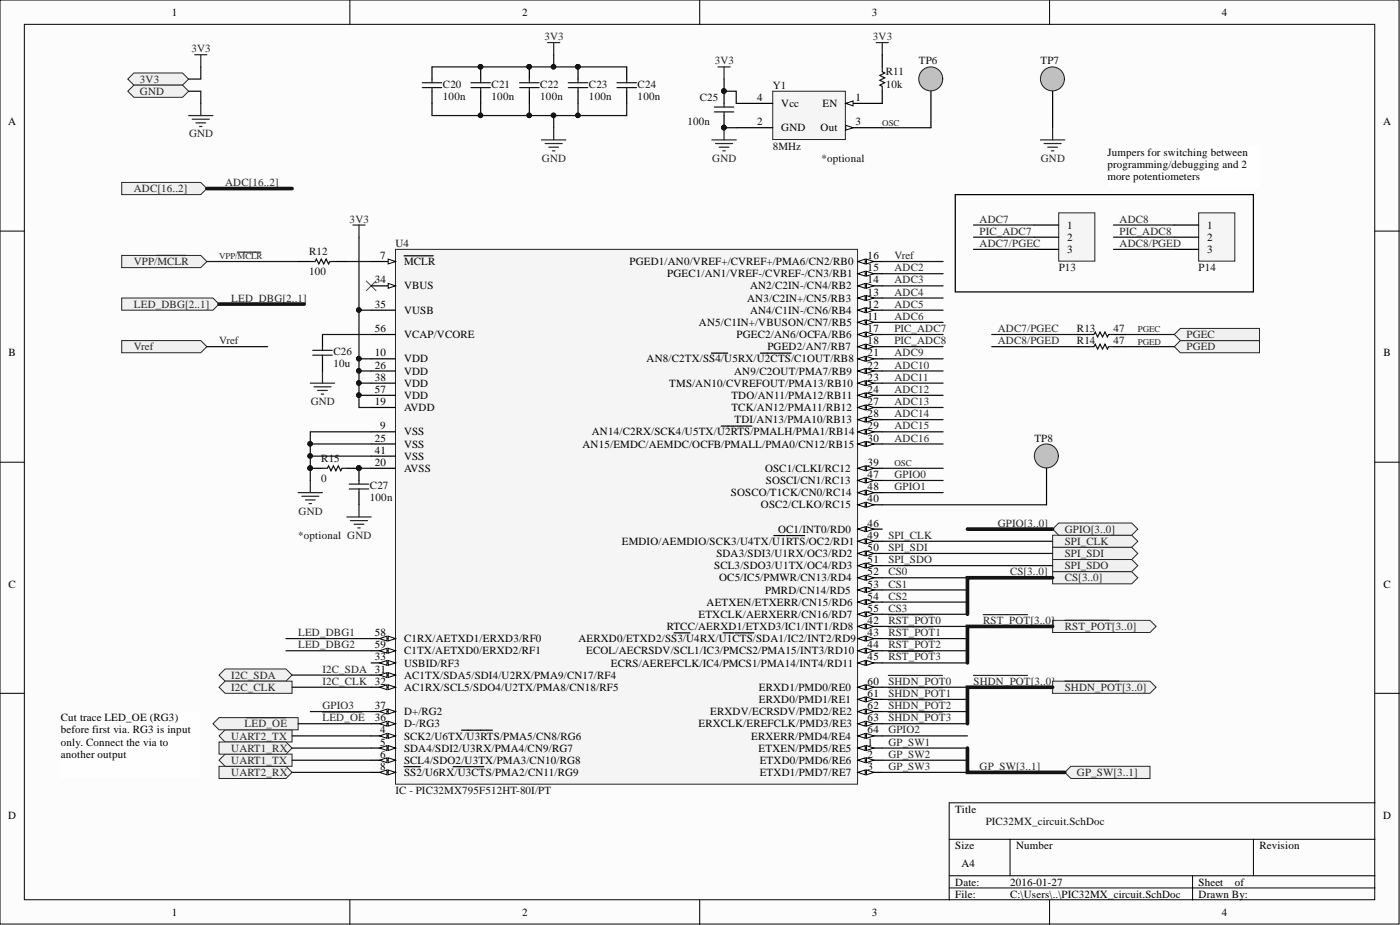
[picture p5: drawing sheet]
<svg xmlns="http://www.w3.org/2000/svg" width="292mm" height="193mm" viewBox="0 0 292 193" stroke-linecap="round" stroke-linejoin="round" font-family="sans-serif">
<defs><g id="words">
<g font-size="2.3">
<text x="35.9" y="3.3">1</text>
<text x="108.9" y="3.3">2</text>
<text x="181.9" y="3.3">3</text>
<text x="254.9" y="3.3">4</text>
<text x="158" y="21.1">4</text>
<text x="163" y="22.3">Vcc</text>
<text x="171.6" y="22.3">EN</text>
<text x="178.5" y="21.1">1</text>
<text x="1.7" y="26.1">A</text>
<text x="158" y="26.1">2</text>
<text x="163" y="27.4">GND</text>
<text x="171.2" y="27.4">Out</text>
<text x="178.5" y="26.1">3</text>
<text x="288.6" y="26.1">A</text>
<text x="231" y="32.5">Jumpers for switching between</text>
<text x="231" y="35">programming/debugging and 2</text>
<text x="231" y="37.6">more potentiometers</text>
<text x="222.7" y="47.7">1</text>
<text x="251.9" y="47.7">1</text>
<text x="222.7" y="50.2">2</text>
<text x="222.7" y="52.8">3</text>
<text x="251.9" y="50.2">2</text>
<text x="251.9" y="52.8">3</text>
<text x="78.2" y="59.1">34</text>
<text x="79.3" y="54.1">7</text>
<text x="84.3" y="55.3">MCLR</text>
<text x="131.3" y="55.3">PGED1/AN0/VREF+/CVREF+/PMA6/CN2/RB0</text>
<text x="139.2" y="57.9">PGEC1/AN1/VREF-/CVREF-/CN3/RB1</text>
<text x="181" y="54.1">16</text>
<text x="181" y="56.6">15</text>
<text x="181" y="59.1">14</text>
<text x="78.2" y="64.2">35</text>
<text x="84.3" y="60.4">VBUS</text>
<text x="84.3" y="65.5">VUSB</text>
<text x="155.9" y="62.9">AN3/C2IN+/CN5/RB3</text>
<text x="156.5" y="60.4">AN2/C2IN-/CN4/RB2</text>
<text x="156.5" y="65.5">AN4/C1IN-/CN6/RB4</text>
<text x="181" y="61.7">13</text>
<text x="181" y="64.2">12</text>
<text x="78.2" y="69.3">56</text>
<text x="84.3" y="70.5">VCAP/VCORE</text>
<text x="145.8" y="68">AN5/C1IN+/VBUSON/CN7/RB5</text>
<text x="153.7" y="70.5">PGEC2/AN6/OCFA/RB6</text>
<text x="181" y="66.7">11</text>
<text x="181" y="69.3">17</text>
<text x="181" y="71.8">18</text>
<text x="1.8" y="74.4">B</text>
<text x="78.2" y="74.4">10</text>
<text x="78.2" y="76.9">26</text>
<text x="84.3" y="75.6">VDD</text>
<text x="134.9" y="75.6">AN8/C2TX/SS4/U5RX/U2CTS/C1OUT/RB8</text>
<text x="160.1" y="73.1">PGED2/AN7/RB7</text>
<text x="181" y="74.4">21</text>
<text x="181" y="76.9">22</text>
<text x="288.7" y="74.4">B</text>
<text x="78.2" y="82">57</text>
<text x="78.2" y="79.4">38</text>
<text x="84.3" y="83.2">VDD</text>
<text x="84.3" y="78.2">VDD</text>
<text x="84.3" y="80.7">VDD</text>
<text x="139.6" y="80.7">TMS/AN10/CVREFOUT/PMA13/RB10</text>
<text x="152.6" y="83.2">TDO/AN11/PMA12/RB11</text>
<text x="153.2" y="78.2">AN9/C2OUT/PMA7/RB9</text>
<text x="181" y="79.4">23</text>
<text x="181" y="82">24</text>
<text x="78.2" y="84.5">19</text>
<text x="79.3" y="89.6">9</text>
<text x="84.3" y="85.8">AVDD</text>
<text x="152.6" y="85.8">TCK/AN12/PMA11/RB12</text>
<text x="153.3" y="88.3">TDI/AN13/PMA10/RB13</text>
<text x="181" y="84.5">27</text>
<text x="181" y="87">28</text>
<text x="181" y="89.6">29</text>
<text x="78.2" y="92.1">25</text>
<text x="78.2" y="94.7">41</text>
<text x="84.3" y="90.8">VSS</text>
<text x="84.3" y="93.4">VSS</text>
<text x="84.3" y="95.9">VSS</text>
<text x="121.5" y="93.4">AN15/EMDC/AEMDC/OCFB/PMALL/PMA0/CN12/RB15</text>
<text x="123.5" y="90.8">AN14/C2RX/SCK4/U5TX/U2RTS/PMALH/PMA1/RB14</text>
<text x="181" y="92.1">30</text>
<text x="78.2" y="97.2">20</text>
<text x="84.3" y="98.5">AVSS</text>
<text x="159.6" y="98.5">OSC1/CLKI/RC12</text>
<text x="159.8" y="101">SOSCI/CN1/RC13</text>
<text x="181" y="97.2">39</text>
<text x="181" y="99.7">47</text>
<text x="152.5" y="103.5">SOSCO/T1CK/CN0/RC14</text>
<text x="158.8" y="106.1">OSC2/CLKO/RC15</text>
<text x="181" y="102.3">48</text>
<text x="181" y="104.8">40</text>
<text x="129.7" y="113.7">EMDIO/AEMDIO/SCK3/U4TX/U1RTS/OC2/RD1</text>
<text x="162.3" y="111.1">OC1/INT0/RD0</text>
<text x="181" y="109.9">46</text>
<text x="181" y="112.4">49</text>
<text x="149" y="118.8">SCL3/SDO3/U1TX/OC4/RD3</text>
<text x="149.5" y="116.2">SDA3/SDI3/U1RX/OC3/RD2</text>
<text x="181" y="114.9">50</text>
<text x="181" y="117.5">51</text>
<text x="1.8" y="122.6">C</text>
<text x="150.1" y="121.3">OC5/IC5/PMWR/CN13/RD4</text>
<text x="159.6" y="123.8">PMRD/CN14/RD5</text>
<text x="181" y="120">52</text>
<text x="181" y="122.6">53</text>
<text x="181" y="125.1">54</text>
<text x="288.7" y="122.6">C</text>
<text x="139.1" y="131.4">RTCC/AERXD1/ETXD3/IC1/INT1/RD8</text>
<text x="145.7" y="128.9">ETXCLK/AERXERR/CN16/RD7</text>
<text x="147.4" y="126.4">AETXEN/ETXERR/CN15/RD6</text>
<text x="181" y="127.6">55</text>
<text x="181" y="130.2">42</text>
<text x="78.2" y="132.7">58</text>
<text x="78.2" y="135.2">59</text>
<text x="78.2" y="137.8">33</text>
<text x="84.3" y="134">C1RX/AETXD1/ERXD3/RF0</text>
<text x="84.3" y="136.5">C1TX/AETXD0/ERXD2/RF1</text>
<text x="120.7" y="134">AERXD0/ETXD2/SS3/U4RX/U1CTS/SDA1/IC2/INT2/RD9</text>
<text x="122.3" y="136.5">ECOL/AECRSDV/SCL1/IC3/PMCS2/PMA15/INT3/RD10</text>
<text x="181" y="132.7">43</text>
<text x="181" y="135.2">44</text>
<text x="181" y="137.8">45</text>
<text x="78.2" y="140.3">31</text>
<text x="78.2" y="142.9">32</text>
<text x="84.3" y="139.1">USBID/RF3</text>
<text x="84.3" y="141.6">AC1TX/SDA5/SDI4/U2RX/PMA9/CN17/RF4</text>
<text x="127.5" y="139.1">ECRS/AEREFCLK/IC4/PMCS1/PMA14/INT4/RD11</text>
<text x="181" y="142.9">60</text>
<text x="78.2" y="147.9">37</text>
<text x="84.3" y="144.1">AC1RX/SCL5/SDO4/U2TX/PMA8/CN18/RF5</text>
<text x="84.3" y="149.2">D+/RG2</text>
<text x="148.2" y="149.2">ERXDV/ECRSDV/PMD2/RE2</text>
<text x="158.3" y="144.1">ERXD1/PMD0/RE0</text>
<text x="158.3" y="146.7">ERXD0/PMD1/RE1</text>
<text x="181" y="145.4">61</text>
<text x="181" y="147.9">62</text>
<text x="12.7" y="150.5">Cut trace LED_OE (RG3)</text>
<text x="12.7" y="153">before first via. RG3 is input</text>
<text x="12.7" y="155.5">only. Connect the via to</text>
<text x="78.2" y="150.5">36</text>
<text x="79.3" y="153">4</text>
<text x="79.3" y="155.5">5</text>
<text x="84.3" y="151.7">D-/RG3</text>
<text x="84.3" y="154.3">SCK2/U6TX/U3RTS/PMA5/CN8/RG6</text>
<text x="145.7" y="151.7">ERXCLK/EREFCLK/PMD3/RE3</text>
<text x="156.7" y="154.3">ERXERR/PMD4/RE4</text>
<text x="181" y="150.5">63</text>
<text x="181" y="153">64</text>
<text x="181" y="155.5">1</text>
<text x="12.7" y="158.1">another output</text>
<text x="79.3" y="158.1">6</text>
<text x="79.3" y="160.6">8</text>
<text x="84.3" y="156.8">SDA4/SDI2/U3RX/PMA4/CN9/RG7</text>
<text x="84.3" y="159.4">SCL4/SDO2/U3TX/PMA3/CN10/RG8</text>
<text x="84.3" y="161.9">SS2/U6RX/U3CTS/PMA2/CN11/RG9</text>
<text x="158.3" y="156.8">ETXEN/PMD5/RE5</text>
<text x="158.5" y="159.4">ETXD0/PMD6/RE6</text>
<text x="158.5" y="161.9">ETXD1/PMD7/RE7</text>
<text x="181" y="158.1">2</text>
<text x="181" y="160.6">3</text>
<text x="1.7" y="170.8">D</text>
<text x="199.3" y="169.5">Title</text>
<text x="288.6" y="170.8">D</text>
<text x="199.3" y="177.1">Size</text>
<text x="212" y="177.1">Number</text>
<text x="262.8" y="177.1">Revision</text>
<text x="199.3" y="184.7">Date:</text>
<text x="200.6" y="180.9">A4</text>
<text x="210.7" y="184.7">2016-01-27</text>
<text x="250.1" y="184.7">Sheet</text>
<text x="257.7" y="184.7">of</text>
<text x="35.9" y="191.1">1</text>
<text x="108.9" y="191.1">2</text>
<text x="181.9" y="191.1">3</text>
<text x="199.3" y="187.3">File:</text>
<text x="210.7" y="187.3">C:\Users\..\PIC32MX_circuit.SchDoc</text>
<text x="250.1" y="187.3">Drawn By:</text>
<text x="254.9" y="191.1">4</text>
</g>
<g font-size="2.3" fill="#262626">
<text x="39.9" y="10.9">3V3</text>
<text x="113.6" y="8.4">3V3</text>
<text x="182.1" y="8.4">3V3</text>
<text x="29.2" y="17.3">3V3</text>
<text x="149.1" y="13.5">3V3</text>
<text x="29.2" y="19.8">GND</text>
<text x="39.4" y="28.7">GND</text>
<text x="113.1" y="33.8">GND</text>
<text x="148.6" y="33.8">GND</text>
<text x="217.2" y="33.8">GND</text>
<text x="27.9" y="40.1">ADC[16..2]</text>
<text x="47" y="38.8">ADC[16..2]</text>
<text x="73" y="46.4">3V3</text>
<text x="204.4" y="46.4">ADC7</text>
<text x="233.6" y="46.4">ADC8</text>
<text x="204.4" y="51.5">ADC7/PGEC</text>
<text x="204.4" y="49">PIC_ADC7</text>
<text x="233.6" y="51.5">ADC8/PGED</text>
<text x="233.6" y="49">PIC_ADC8</text>
<text x="27.9" y="55.3">VPP/MCLR</text>
<text x="186.6" y="54.1">Vref</text>
<text x="186.6" y="56.6">ADC2</text>
<text x="186.6" y="59.1">ADC3</text>
<text x="27.9" y="64.2">LED_DBG[2..1]</text>
<text x="48.2" y="62.9">LED_DBG[2..1]</text>
<text x="186.6" y="61.7">ADC4</text>
<text x="186.6" y="64.2">ADC5</text>
<text x="45.7" y="71.8">Vref</text>
<text x="186.6" y="66.7">ADC6</text>
<text x="186.6" y="69.3">PIC_ADC7</text>
<text x="186.6" y="71.8">PIC_ADC8</text>
<text x="208.2" y="69.3">ADC7/PGEC</text>
<text x="208.2" y="71.8">ADC8/PGED</text>
<text x="247.6" y="70.5">PGEC</text>
<text x="27.9" y="73.1">Vref</text>
<text x="186.6" y="74.4">ADC9</text>
<text x="186.6" y="76.9">ADC10</text>
<text x="247.6" y="73.1">PGED</text>
<text x="186.6" y="79.4">ADC11</text>
<text x="186.6" y="82">ADC12</text>
<text x="64.8" y="84.5">GND</text>
<text x="186.6" y="84.5">ADC13</text>
<text x="186.6" y="87">ADC14</text>
<text x="186.6" y="89.6">ADC15</text>
<text x="186.6" y="92.1">ADC16</text>
<text x="186.6" y="99.7">GPIO0</text>
<text x="62.3" y="107.3">GND</text>
<text x="186.6" y="102.3">GPIO1</text>
<text x="185.3" y="112.4">SPI_CLK</text>
<text x="208.2" y="109.9">GPIO[3..0]</text>
<text x="222.2" y="113.7">SPI_CLK</text>
<text x="222.2" y="111.1">GPIO[3..0]</text>
<text x="185.3" y="114.9">SPI_SDI</text>
<text x="185.3" y="117.5">SPI_SDO</text>
<text x="222.2" y="116.2">SPI_SDI</text>
<text x="222.2" y="118.8">SPI_SDO</text>
<text x="185.3" y="120">CS0</text>
<text x="185.3" y="122.6">CS1</text>
<text x="185.3" y="125.1">CS2</text>
<text x="210.7" y="120">CS[3..0]</text>
<text x="222.2" y="121.3">CS[3..0]</text>
<text x="185.3" y="127.6">CS3</text>
<text x="185.3" y="130.2">RST_POT0</text>
<text x="205.1" y="130.2">RST_POT[3..0]</text>
<text x="222.2" y="131.4">RST_POT[3..0]</text>
<text x="62.2" y="135.2">LED_DBG2</text>
<text x="62.2" y="132.7">LED_DBG1</text>
<text x="185.3" y="132.7">RST_POT1</text>
<text x="185.3" y="135.2">RST_POT2</text>
<text x="185.3" y="137.8">RST_POT3</text>
<text x="48.2" y="141.6">I2C_SDA</text>
<text x="67.3" y="140.3">I2C_SDA</text>
<text x="67.3" y="142.9">I2C_CLK</text>
<text x="185.3" y="142.9">SHDN_POT0</text>
<text x="203.1" y="142.9">SHDN_POT[3..0]</text>
<text x="48.2" y="144.1">I2C_CLK</text>
<text x="67.3" y="147.9">GPIO3</text>
<text x="185.3" y="145.4">SHDN_POT1</text>
<text x="185.3" y="147.9">SHDN_POT2</text>
<text x="222.2" y="144.1">SHDN_POT[3..0]</text>
<text x="48.2" y="154.3">UART2_TX</text>
<text x="51" y="151.7">LED_OE</text>
<text x="67.3" y="150.5">LED_OE</text>
<text x="185.3" y="155.5">GP_SW1</text>
<text x="185.3" y="153">GPIO2</text>
<text x="185.3" y="150.5">SHDN_POT3</text>
<text x="48.2" y="161.9">UART2_RX</text>
<text x="48.2" y="159.4">UART1_TX</text>
<text x="48.2" y="156.8">UART1_RX</text>
<text x="185.3" y="158.1">GP_SW2</text>
<text x="185.3" y="160.6">GP_SW3</text>
<text x="204.4" y="160.6">GP_SW[3..1]</text>
<text x="224.7" y="161.9">GP_SW[3..1]</text>
</g>
<g font-size="2.3" fill="#0e0e0e">
<text x="184.8" y="15.7">R11</text>
<text x="191.7" y="13.5">TP6</text>
<text x="217.1" y="13.5">TP7</text>
<text x="92.4" y="20.8">100n</text>
<text x="92.4" y="18.3">C20</text>
<text x="102.6" y="20.8">100n</text>
<text x="102.6" y="18.3">C21</text>
<text x="112.7" y="20.8">100n</text>
<text x="112.7" y="18.3">C22</text>
<text x="122.9" y="20.8">100n</text>
<text x="122.9" y="18.3">C23</text>
<text x="133" y="20.8">100n</text>
<text x="133" y="18.3">C24</text>
<text x="146" y="21.1">C25</text>
<text x="161.2" y="18.5">Y1</text>
<text x="184.8" y="18.3">10k</text>
<text x="143.5" y="26.1">100n</text>
<text x="161.2" y="31.2">8MHz</text>
<text x="171.4" y="33.8">*optional</text>
<text x="64.5" y="53.3">R12</text>
<text x="82.5" y="51.5">U4</text>
<text x="64.5" y="57.3">100</text>
<text x="220.9" y="56.6">P13</text>
<text x="250.1" y="56.6">P14</text>
<text x="224.7" y="69.3">R13</text>
<text x="224.7" y="71.8">R14</text>
<text x="232.3" y="69.3">47</text>
<text x="232.3" y="71.8">47</text>
<text x="69.6" y="76.6">10u</text>
<text x="69.6" y="74.1">C26</text>
<text x="215.8" y="92.1">TP8</text>
<text x="67" y="100.5">0</text>
<text x="67" y="96.4">R15</text>
<text x="77.2" y="104.5">100n</text>
<text x="77.2" y="102">C27</text>
<text x="62.2" y="112.4">*optional GND</text>
<text x="82.5" y="165.7">IC - PIC32MX795F512HT-80I/PT</text>
<text x="205.7" y="172">PIC32MX_circuit.SchDoc</text>
</g>
<g font-size="1.9" fill="#262626">
<text x="184.1" y="26.2">OSC</text>
<text x="45.7" y="54.1">VPP/MCLR</text>
<text x="237.4" y="71.9">PGED</text>
<text x="237.4" y="69.4">PGEC</text>
<text x="186.6" y="97.3">OSC</text>
</g>
</g></defs>
<g fill="#fcfcfc" stroke="#000" stroke-width=".21">
<path d="M0 0h291.9v192.8h-291.9z"/>
<path d="M5.1 5.1h281.7v182.6h-281.7z"/>
</g>
<g fill="none" stroke="#000" stroke-width=".21">
<path d="M73 0v5.1M146 0v5.1M219 0v5.1M0 48.2h5.1M286.9 48.2h5.1M0 96.4h5.1M286.9 96.4h5.1M0 144.6h5.1M286.9 144.6h5.1M198 175.1h88.9M210.7 175.1v7.6M261.5 175.1v7.6"/>
<path d="M286.9 167.5h-88.9v20.3M73 187.8v5.1M146 187.8v5.1M198 182.7h88.9M198 185.2h88.9M219 187.8v5.1M248.8 182.7v5.1"/>
</g>
<path d="M161.2 19h15.2v10.1h-15.2z" fill="#f5f5f5" stroke="#262626" stroke-width=".21"/>
<path d="M176.5 21.6h7.6" fill="none" stroke="#000" stroke-width=".25"/>
<path d="M176.5 21.6l1.5-.5v1z" fill="#fcfcfc"/>
<path d="M176.5 21.6l1.5-.5v1z" fill="none" stroke="#000" stroke-width=".21"/>
<path d="M153.6 26.6h7.6M176.5 26.6h7.6" fill="none" stroke="#000" stroke-width=".25"/>
<path d="M176.5 26.1l1.5 .5-1.5 .6z" fill="#fcfcfc"/>
<path d="M176.5 26.1l1.5 .5-1.5 .6z" fill="none" stroke="#000" stroke-width=".21"/>
<path d="M153.6 21.6h7.6" fill="none" stroke="#000" stroke-width=".25"/>
<g fill="none" stroke="#262626" stroke-width=".25">
<path d="M114.3 8.9h2.5M115.5 8.9v2.5M149.8 14h2.5M151.1 14v2.5M182.8 8.9h2.5M184.1 8.9v2.5M113 29.2h5.1M113.7 29.9h3.6M114.5 30.7h2M115.3 31.5h.5M115.5 26.6v2.6M148.5 29.2h5.1"/>
<path d="M149.3 29.9h3.5M150.1 30.7h2M150.8 31.5h.5M151.1 26.6v2.6M49.5 52.6h2.6M52.2 52.6h2.2M73.6 46.9h2.6M74.9 46.9v2.6M64.7 79.9h5.1M67.3 77.4v2.5M65.5 80.7h3.6M66.3 81.5h2"/>
<path d="M67 82.2h.5M62.2 102.8h5.1M63 103.5h3.5M63.7 104.3h2.1M64.5 105.1h.5M64.7 100.2v2.6M72.4 107.8h5M73.1 108.6h3.6M73.9 109.4h2M74.6 110.1h.6M74.9 105.3v2.5"/>
</g>
<circle cx="151" cy="26.6" r=".47" fill="#0e0e0e" stroke="#0e0e0e" stroke-width=".21"/>
<circle cx="194.2" cy="16.5" r="2.5" fill="#c0c0c0" stroke="#1c1c1c" stroke-width=".21"/>
<path d="M194.2 19v7.6" fill="none" stroke="#000" stroke-width=".25"/>
<path d="M76.4 58.6l2.1 2M78.5 58.6l-2.1 2" fill="none" stroke="#4c4c4c" stroke-width=".21"/>
<circle cx="219.6" cy="16.5" r="2.5" fill="#c0c0c0" stroke="#1c1c1c" stroke-width=".21"/>
<path d="M219.6 19v7.6" fill="none" stroke="#000" stroke-width=".25"/>
<path d="M40.6 11.4h2.6M41.9 11.4v2.6M39.4 24.1h5M40.1 24.9h3.6M40.9 25.6h2M41.6 26.4h.5M41.9 21.6v2.5M217.1 29.2h5.1M217.8 29.9h3.6M218.6 30.7h2M219.4 31.5h.5M219.6 26.6v2.6" fill="none" stroke="#262626" stroke-width=".25"/>
<g fill="#f0f0f0" stroke="#262626" stroke-width=".21">
<path d="M26.7 16.5l1.2-1.3h10.2l1.3 1.3-1.3 1.3h-10.2z" fill-rule="evenodd"/>
<path d="M26.7 19l1.2-1.2h10.2l1.3 1.2-1.3 1.3h-10.2z" fill-rule="evenodd"/>
<path d="M45.7 153.5l1.3-1.2h13.9v2.5h-13.9z" fill-rule="evenodd"/>
<path d="M45.7 159.9h14l1.2 1.2-1.2 1.3h-14z" fill-rule="evenodd"/>
<path d="M222.2 161.1l1.2-1.2h16.5v2.5h-16.5z" fill-rule="evenodd"/>
<path d="M245 72.3l1.3-1.2h16.5v2.5h-16.5z" fill-rule="evenodd"/>
<path d="M245 69.8l1.3-1.3h16.5v2.6h-16.5z" fill-rule="evenodd"/>
<path d="M25.4 53.3h16.5l1.3 1.3-1.3 1.2h-16.5z" fill-rule="evenodd"/>
</g>
<path d="M32.7 53.3h1.8M34.6 53.3h1.4M36.1 53.3h1.1M37.3 53.3h1.5" fill="none" stroke="#262626" stroke-width=".25"/>
<path d="M82.5 52h96.4v111.6h-96.4z" fill="#f5f5f5" stroke="#262626" stroke-width=".21"/>
<path d="M179 54.6h5.1" fill="none" stroke="#000" stroke-width=".25"/>
<path d="M179 54.6l1.5-.5v1z" fill="#fcfcfc"/>
<path d="M179 54.6l1.5-.5v1z" fill="none" stroke="#000" stroke-width=".21"/>
<path d="M180.8 54.1l1.5 .5-1.5 .5z" fill="#fcfcfc"/>
<path d="M180.8 54.1l1.5 .5-1.5 .5z" fill="none" stroke="#000" stroke-width=".21"/>
<path d="M179 57.1h5.1" fill="none" stroke="#000" stroke-width=".25"/>
<path d="M179 57.1l1.5-.5v1z" fill="#fcfcfc"/>
<path d="M179 57.1l1.5-.5v1z" fill="none" stroke="#000" stroke-width=".21"/>
<path d="M180.8 56.6l1.5 .5-1.5 .5z" fill="#fcfcfc"/>
<path d="M180.8 56.6l1.5 .5-1.5 .5z" fill="none" stroke="#000" stroke-width=".21"/>
<path d="M179 62.2h5.1" fill="none" stroke="#000" stroke-width=".25"/>
<path d="M179 62.2l1.5-.5v1z" fill="#fcfcfc"/>
<path d="M179 62.2l1.5-.5v1z" fill="none" stroke="#000" stroke-width=".21"/>
<path d="M180.8 61.7l1.5 .5-1.5 .5z" fill="#fcfcfc"/>
<path d="M180.8 61.7l1.5 .5-1.5 .5z" fill="none" stroke="#000" stroke-width=".21"/>
<path d="M179 59.6h5.1" fill="none" stroke="#000" stroke-width=".25"/>
<path d="M179 59.6l1.5-.5v1z" fill="#fcfcfc"/>
<path d="M179 59.6l1.5-.5v1z" fill="none" stroke="#000" stroke-width=".21"/>
<path d="M180.8 59.1l1.5 .5-1.5 .5z" fill="#fcfcfc"/>
<path d="M180.8 59.1l1.5 .5-1.5 .5z" fill="none" stroke="#000" stroke-width=".21"/>
<path d="M179 64.7h5.1" fill="none" stroke="#000" stroke-width=".25"/>
<path d="M179 64.7l1.5-.5v1z" fill="#fcfcfc"/>
<path d="M179 64.7l1.5-.5v1z" fill="none" stroke="#000" stroke-width=".21"/>
<path d="M180.8 64.2l1.5 .5-1.5 .5z" fill="#fcfcfc"/>
<path d="M180.8 64.2l1.5 .5-1.5 .5z" fill="none" stroke="#000" stroke-width=".21"/>
<path d="M179 67.2h5.1" fill="none" stroke="#000" stroke-width=".25"/>
<path d="M179 67.2l1.5-.5v1.1z" fill="#fcfcfc"/>
<path d="M179 67.2l1.5-.5v1.1z" fill="none" stroke="#000" stroke-width=".21"/>
<path d="M180.8 66.7l1.5 .5-1.5 .6z" fill="#fcfcfc"/>
<path d="M180.8 66.7l1.5 .5-1.5 .6z" fill="none" stroke="#000" stroke-width=".21"/>
<path d="M179 69.8h5.1" fill="none" stroke="#000" stroke-width=".25"/>
<path d="M179 69.8l1.5-.5v1z" fill="#fcfcfc"/>
<path d="M179 69.8l1.5-.5v1z" fill="none" stroke="#000" stroke-width=".21"/>
<path d="M180.8 69.3l1.5 .5-1.5 .5z" fill="#fcfcfc"/>
<path d="M180.8 69.3l1.5 .5-1.5 .5z" fill="none" stroke="#000" stroke-width=".21"/>
<path d="M179 72.3h5.1" fill="none" stroke="#000" stroke-width=".25"/>
<path d="M179 72.3l1.5-.5v1z" fill="#fcfcfc"/>
<path d="M179 72.3l1.5-.5v1z" fill="none" stroke="#000" stroke-width=".21"/>
<path d="M180.8 71.8l1.5 .5-1.5 .5z" fill="#fcfcfc"/>
<path d="M180.8 71.8l1.5 .5-1.5 .5z" fill="none" stroke="#000" stroke-width=".21"/>
<path d="M179 74.9h5.1" fill="none" stroke="#000" stroke-width=".25"/>
<path d="M179 74.9l1.5-.5v1z" fill="#fcfcfc"/>
<path d="M179 74.9l1.5-.5v1z" fill="none" stroke="#000" stroke-width=".21"/>
<path d="M180.8 74.4l1.5 .5-1.5 .5z" fill="#fcfcfc"/>
<path d="M180.8 74.4l1.5 .5-1.5 .5z" fill="none" stroke="#000" stroke-width=".21"/>
<path d="M148.4 73.7h1.1M149.6 73.7h1.1M150.8 73.7h1M158.7 73.7h2.4M161.2 73.7h1.3M162.6 73.7h1.3M164 73.7h1.1M179 77.4h5.1" fill="none" stroke="#000" stroke-width=".25"/>
<path d="M179 77.4l1.5-.5v1z" fill="#fcfcfc"/>
<path d="M179 77.4l1.5-.5v1z" fill="none" stroke="#000" stroke-width=".21"/>
<path d="M180.8 76.9l1.5 .5-1.5 .5z" fill="#fcfcfc"/>
<path d="M180.8 76.9l1.5 .5-1.5 .5z" fill="none" stroke="#000" stroke-width=".21"/>
<path d="M179 79.9h5.1" fill="none" stroke="#000" stroke-width=".25"/>
<path d="M179 79.9l1.5-.5v1z" fill="#fcfcfc"/>
<path d="M179 79.9l1.5-.5v1z" fill="none" stroke="#000" stroke-width=".21"/>
<path d="M180.8 79.4l1.5 .5-1.5 .5z" fill="#fcfcfc"/>
<path d="M180.8 79.4l1.5 .5-1.5 .5z" fill="none" stroke="#000" stroke-width=".21"/>
<path d="M179 82.5h5.1" fill="none" stroke="#000" stroke-width=".25"/>
<path d="M179 82.5l1.5-.5v1z" fill="#fcfcfc"/>
<path d="M179 82.5l1.5-.5v1z" fill="none" stroke="#000" stroke-width=".21"/>
<path d="M180.8 82l1.5 .5-1.5 .5z" fill="#fcfcfc"/>
<path d="M180.8 82l1.5 .5-1.5 .5z" fill="none" stroke="#000" stroke-width=".21"/>
<path d="M179 85h5.1" fill="none" stroke="#000" stroke-width=".25"/>
<path d="M179 85l1.5-.5v1z" fill="#fcfcfc"/>
<path d="M179 85l1.5-.5v1z" fill="none" stroke="#000" stroke-width=".21"/>
<path d="M180.8 84.5l1.5 .5-1.5 .5z" fill="#fcfcfc"/>
<path d="M180.8 84.5l1.5 .5-1.5 .5z" fill="none" stroke="#000" stroke-width=".21"/>
<path d="M179 87.5h5.1" fill="none" stroke="#000" stroke-width=".25"/>
<path d="M179 87.5l1.5-.5v1.1z" fill="#fcfcfc"/>
<path d="M179 87.5l1.5-.5v1.1z" fill="none" stroke="#000" stroke-width=".21"/>
<path d="M180.8 87l1.5 .5-1.5 .6z" fill="#fcfcfc"/>
<path d="M180.8 87l1.5 .5-1.5 .6z" fill="none" stroke="#000" stroke-width=".21"/>
<path d="M179 90.1h5.1" fill="none" stroke="#000" stroke-width=".25"/>
<path d="M179 90.1l1.5-.5v1z" fill="#fcfcfc"/>
<path d="M179 90.1l1.5-.5v1z" fill="none" stroke="#000" stroke-width=".21"/>
<path d="M180.8 89.6l1.5 .5-1.5 .5z" fill="#fcfcfc"/>
<path d="M180.8 89.6l1.5 .5-1.5 .5z" fill="none" stroke="#000" stroke-width=".21"/>
<path d="M150.5 88.9h2.4M153 88.9h2.7M155.8 88.9h1.1M179 92.6h5.1" fill="none" stroke="#000" stroke-width=".25"/>
<path d="M179 92.6l1.5-.5v1z" fill="#fcfcfc"/>
<path d="M179 92.6l1.5-.5v1z" fill="none" stroke="#000" stroke-width=".21"/>
<path d="M180.8 92.1l1.5 .5-1.5 .5z" fill="#fcfcfc"/>
<path d="M180.8 92.1l1.5 .5-1.5 .5z" fill="none" stroke="#000" stroke-width=".21"/>
<path d="M179 97.7h5.1" fill="none" stroke="#000" stroke-width=".25"/>
<path d="M179 97.7l1.5-.5v1z" fill="#fcfcfc"/>
<path d="M179 97.7l1.5-.5v1z" fill="none" stroke="#000" stroke-width=".21"/>
<path d="M180.8 97.2l1.5 .5-1.5 .5z" fill="#fcfcfc"/>
<path d="M180.8 97.2l1.5 .5-1.5 .5z" fill="none" stroke="#000" stroke-width=".21"/>
<path d="M179 100.2h5.1" fill="none" stroke="#000" stroke-width=".25"/>
<path d="M179 100.2l1.5-.5v1z" fill="#fcfcfc"/>
<path d="M179 100.2l1.5-.5v1z" fill="none" stroke="#000" stroke-width=".21"/>
<path d="M180.8 99.7l1.5 .5-1.5 .5z" fill="#fcfcfc"/>
<path d="M180.8 99.7l1.5 .5-1.5 .5z" fill="none" stroke="#000" stroke-width=".21"/>
<path d="M179 102.8h5.1" fill="none" stroke="#000" stroke-width=".25"/>
<path d="M179 102.8l1.5-.5v1z" fill="#fcfcfc"/>
<path d="M179 102.8l1.5-.5v1z" fill="none" stroke="#000" stroke-width=".21"/>
<path d="M180.8 102.3l1.5 .5-1.5 .5z" fill="#fcfcfc"/>
<path d="M180.8 102.3l1.5 .5-1.5 .5z" fill="none" stroke="#000" stroke-width=".21"/>
<path d="M179 105.3h5.1" fill="none" stroke="#000" stroke-width=".25"/>
<path d="M179 105.3l1.5-.5v1z" fill="#fcfcfc"/>
<path d="M179 105.3l1.5-.5v1z" fill="none" stroke="#000" stroke-width=".21"/>
<path d="M180.8 104.8l1.5 .5-1.5 .5z" fill="#fcfcfc"/>
<path d="M180.8 104.8l1.5 .5-1.5 .5z" fill="none" stroke="#000" stroke-width=".21"/>
<path d="M179 110.4h5.1" fill="none" stroke="#000" stroke-width=".25"/>
<path d="M179 110.4l1.5-.5v1z" fill="#fcfcfc"/>
<path d="M179 110.4l1.5-.5v1z" fill="none" stroke="#000" stroke-width=".21"/>
<path d="M180.8 109.9l1.5 .5-1.5 .5z" fill="#fcfcfc"/>
<path d="M180.8 109.9l1.5 .5-1.5 .5z" fill="none" stroke="#000" stroke-width=".21"/>
<path d="M179 112.9h5.1" fill="none" stroke="#000" stroke-width=".25"/>
<path d="M179 112.9l1.5-.5v1z" fill="#fcfcfc"/>
<path d="M179 112.9l1.5-.5v1z" fill="none" stroke="#000" stroke-width=".21"/>
<path d="M180.8 112.4l1.5 .5-1.5 .5z" fill="#fcfcfc"/>
<path d="M180.8 112.4l1.5 .5-1.5 .5z" fill="none" stroke="#000" stroke-width=".21"/>
<path d="M161.5 111.7h2.3M164 111.7h3.9M179 115.5h5.1" fill="none" stroke="#000" stroke-width=".25"/>
<path d="M179 115.5l1.5-.6v1.1z" fill="#fcfcfc"/>
<path d="M179 115.5l1.5-.6v1.1z" fill="none" stroke="#000" stroke-width=".21"/>
<path d="M180.8 114.9l1.5 .6-1.5 .5z" fill="#fcfcfc"/>
<path d="M180.8 114.9l1.5 .6-1.5 .5z" fill="none" stroke="#000" stroke-width=".21"/>
<path d="M179 118h5.1" fill="none" stroke="#000" stroke-width=".25"/>
<path d="M179 118l1.5-.5v1z" fill="#fcfcfc"/>
<path d="M179 118l1.5-.5v1z" fill="none" stroke="#000" stroke-width=".21"/>
<path d="M180.8 117.5l1.5 .5-1.5 .5z" fill="#fcfcfc"/>
<path d="M180.8 117.5l1.5 .5-1.5 .5z" fill="none" stroke="#000" stroke-width=".21"/>
<path d="M179 120.5h5.1" fill="none" stroke="#000" stroke-width=".25"/>
<path d="M179 120.5l1.5-.5v1z" fill="#fcfcfc"/>
<path d="M179 120.5l1.5-.5v1z" fill="none" stroke="#000" stroke-width=".21"/>
<path d="M180.8 120l1.5 .5-1.5 .5z" fill="#fcfcfc"/>
<path d="M180.8 120l1.5 .5-1.5 .5z" fill="none" stroke="#000" stroke-width=".21"/>
<path d="M179 123.1h5.1" fill="none" stroke="#000" stroke-width=".25"/>
<path d="M179 123.1l1.5-.5v1z" fill="#fcfcfc"/>
<path d="M179 123.1l1.5-.5v1z" fill="none" stroke="#000" stroke-width=".21"/>
<path d="M180.8 122.6l1.5 .5-1.5 .5z" fill="#fcfcfc"/>
<path d="M180.8 122.6l1.5 .5-1.5 .5z" fill="none" stroke="#000" stroke-width=".21"/>
<path d="M179 125.6h5.1" fill="none" stroke="#000" stroke-width=".25"/>
<path d="M179 125.6l1.5-.5v1z" fill="#fcfcfc"/>
<path d="M179 125.6l1.5-.5v1z" fill="none" stroke="#000" stroke-width=".21"/>
<path d="M180.8 125.1l1.5 .5-1.5 .5z" fill="#fcfcfc"/>
<path d="M180.8 125.1l1.5 .5-1.5 .5z" fill="none" stroke="#000" stroke-width=".21"/>
<path d="M179 128.1h5.1" fill="none" stroke="#000" stroke-width=".25"/>
<path d="M179 128.1l1.5-.5v1.1z" fill="#fcfcfc"/>
<path d="M179 128.1l1.5-.5v1.1z" fill="none" stroke="#000" stroke-width=".21"/>
<path d="M180.8 127.6l1.5 .5-1.5 .6z" fill="#fcfcfc"/>
<path d="M180.8 127.6l1.5 .5-1.5 .6z" fill="none" stroke="#000" stroke-width=".21"/>
<path d="M179 130.7h5.1" fill="none" stroke="#000" stroke-width=".25"/>
<path d="M179 130.7l1.5-.5v1z" fill="#fcfcfc"/>
<path d="M179 130.7l1.5-.5v1z" fill="none" stroke="#000" stroke-width=".21"/>
<path d="M180.8 130.2l1.5 .5-1.5 .5z" fill="#fcfcfc"/>
<path d="M180.8 130.2l1.5 .5-1.5 .5z" fill="none" stroke="#000" stroke-width=".21"/>
<path d="M179 133.2h5.1" fill="none" stroke="#000" stroke-width=".25"/>
<path d="M179 133.2l1.5-.5v1z" fill="#fcfcfc"/>
<path d="M179 133.2l1.5-.5v1z" fill="none" stroke="#000" stroke-width=".21"/>
<path d="M180.8 132.7l1.5 .5-1.5 .5z" fill="#fcfcfc"/>
<path d="M180.8 132.7l1.5 .5-1.5 .5z" fill="none" stroke="#000" stroke-width=".21"/>
<path d="M140.6 132h1.1M141.8 132h1.1M143 132h1M150.9 132h2.3M153.4 132h1.4M154.9 132h2.4M179 135.8h5.1" fill="none" stroke="#000" stroke-width=".25"/>
<path d="M179 135.8l1.5-.6v1.1z" fill="#fcfcfc"/>
<path d="M179 135.8l1.5-.6v1.1z" fill="none" stroke="#000" stroke-width=".21"/>
<path d="M180.8 135.2l1.5 .6-1.5 .5z" fill="#fcfcfc"/>
<path d="M180.8 135.2l1.5 .6-1.5 .5z" fill="none" stroke="#000" stroke-width=".21"/>
<path d="M179 138.3h5.1" fill="none" stroke="#000" stroke-width=".25"/>
<path d="M179 138.3l1.5-.5v1z" fill="#fcfcfc"/>
<path d="M179 138.3l1.5-.5v1z" fill="none" stroke="#000" stroke-width=".21"/>
<path d="M180.8 137.8l1.5 .5-1.5 .5z" fill="#fcfcfc"/>
<path d="M180.8 137.8l1.5 .5-1.5 .5z" fill="none" stroke="#000" stroke-width=".21"/>
<path d="M179 143.4h5.1" fill="none" stroke="#000" stroke-width=".25"/>
<path d="M179 143.4l1.5-.5v1z" fill="#fcfcfc"/>
<path d="M179 143.4l1.5-.5v1z" fill="none" stroke="#000" stroke-width=".21"/>
<path d="M180.8 142.9l1.5 .5-1.5 .5z" fill="#fcfcfc"/>
<path d="M180.8 142.9l1.5 .5-1.5 .5z" fill="none" stroke="#000" stroke-width=".21"/>
<path d="M179 145.9h5.1" fill="none" stroke="#000" stroke-width=".25"/>
<path d="M179 145.9l1.5-.5v1z" fill="#fcfcfc"/>
<path d="M179 145.9l1.5-.5v1z" fill="none" stroke="#000" stroke-width=".21"/>
<path d="M180.8 145.4l1.5 .5-1.5 .5z" fill="#fcfcfc"/>
<path d="M180.8 145.4l1.5 .5-1.5 .5z" fill="none" stroke="#000" stroke-width=".21"/>
<path d="M179 148.4h5.1" fill="none" stroke="#000" stroke-width=".25"/>
<path d="M179 148.4l1.5-.5v1.1z" fill="#fcfcfc"/>
<path d="M179 148.4l1.5-.5v1.1z" fill="none" stroke="#000" stroke-width=".21"/>
<path d="M180.8 147.9l1.5 .5-1.5 .6z" fill="#fcfcfc"/>
<path d="M180.8 147.9l1.5 .5-1.5 .6z" fill="none" stroke="#000" stroke-width=".21"/>
<path d="M179 151h5.1" fill="none" stroke="#000" stroke-width=".25"/>
<path d="M179 151l1.5-.5v1z" fill="#fcfcfc"/>
<path d="M179 151l1.5-.5v1z" fill="none" stroke="#000" stroke-width=".21"/>
<path d="M180.8 150.5l1.5 .5-1.5 .5z" fill="#fcfcfc"/>
<path d="M180.8 150.5l1.5 .5-1.5 .5z" fill="none" stroke="#000" stroke-width=".21"/>
<path d="M179 153.5h5.1" fill="none" stroke="#000" stroke-width=".25"/>
<path d="M179 153.5l1.5-.5v1z" fill="#fcfcfc"/>
<path d="M179 153.5l1.5-.5v1z" fill="none" stroke="#000" stroke-width=".21"/>
<path d="M180.8 153l1.5 .5-1.5 .5z" fill="#fcfcfc"/>
<path d="M180.8 153l1.5 .5-1.5 .5z" fill="none" stroke="#000" stroke-width=".21"/>
<path d="M179 156.1h5.1" fill="none" stroke="#000" stroke-width=".25"/>
<path d="M179 156.1l1.5-.6v1.1z" fill="#fcfcfc"/>
<path d="M179 156.1l1.5-.6v1.1z" fill="none" stroke="#000" stroke-width=".21"/>
<path d="M180.8 155.5l1.5 .6-1.5 .5z" fill="#fcfcfc"/>
<path d="M180.8 155.5l1.5 .6-1.5 .5z" fill="none" stroke="#000" stroke-width=".21"/>
<path d="M179 158.6h5.1" fill="none" stroke="#000" stroke-width=".25"/>
<path d="M179 158.6l1.5-.5v1z" fill="#fcfcfc"/>
<path d="M179 158.6l1.5-.5v1z" fill="none" stroke="#000" stroke-width=".21"/>
<path d="M180.8 158.1l1.5 .5-1.5 .5z" fill="#fcfcfc"/>
<path d="M180.8 158.1l1.5 .5-1.5 .5z" fill="none" stroke="#000" stroke-width=".21"/>
<path d="M179 161.1h5.1" fill="none" stroke="#000" stroke-width=".25"/>
<path d="M179 161.1l1.5-.5v1z" fill="#fcfcfc"/>
<path d="M179 161.1l1.5-.5v1z" fill="none" stroke="#000" stroke-width=".21"/>
<path d="M180.8 160.6l1.5 .5-1.5 .5z" fill="#fcfcfc"/>
<path d="M180.8 160.6l1.5 .5-1.5 .5z" fill="none" stroke="#000" stroke-width=".21"/>
<path d="M77.4 133.2h5.1" fill="none" stroke="#000" stroke-width=".25"/>
<path d="M81 132.7l1.5 .5-1.5 .5z" fill="#fcfcfc"/>
<path d="M81 132.7l1.5 .5-1.5 .5z" fill="none" stroke="#000" stroke-width=".21"/>
<path d="M79.2 133.2l1.5-.5v1z" fill="#fcfcfc"/>
<path d="M79.2 133.2l1.5-.5v1z" fill="none" stroke="#000" stroke-width=".21"/>
<path d="M77.4 135.8h5.1" fill="none" stroke="#000" stroke-width=".25"/>
<path d="M81 135.2l1.5 .6-1.5 .5z" fill="#fcfcfc"/>
<path d="M81 135.2l1.5 .6-1.5 .5z" fill="none" stroke="#000" stroke-width=".21"/>
<path d="M79.2 135.8l1.5-.6v1.1z" fill="#fcfcfc"/>
<path d="M79.2 135.8l1.5-.6v1.1z" fill="none" stroke="#000" stroke-width=".21"/>
<path d="M77.4 59.6h5.1" fill="none" stroke="#000" stroke-width=".25"/>
<path d="M81 59.1l1.5 .5-1.5 .5z" fill="#fcfcfc"/>
<path d="M81 59.1l1.5 .5-1.5 .5z" fill="none" stroke="#000" stroke-width=".21"/>
<path d="M77.4 138.3h5.1" fill="none" stroke="#000" stroke-width=".25"/>
<path d="M81 137.8l1.5 .5-1.5 .5z" fill="#fcfcfc"/>
<path d="M81 137.8l1.5 .5-1.5 .5z" fill="none" stroke="#000" stroke-width=".21"/>
<path d="M79.2 138.3l1.5-.5v1z" fill="#fcfcfc"/>
<path d="M79.2 138.3l1.5-.5v1z" fill="none" stroke="#000" stroke-width=".21"/>
<path d="M77.4 140.8h5.1" fill="none" stroke="#000" stroke-width=".25"/>
<path d="M81 140.3l1.5 .5-1.5 .5z" fill="#fcfcfc"/>
<path d="M81 140.3l1.5 .5-1.5 .5z" fill="none" stroke="#000" stroke-width=".21"/>
<path d="M79.2 140.8l1.5-.5v1z" fill="#fcfcfc"/>
<path d="M79.2 140.8l1.5-.5v1z" fill="none" stroke="#000" stroke-width=".21"/>
<path d="M77.4 143.4h5.1" fill="none" stroke="#000" stroke-width=".25"/>
<path d="M81 142.9l1.5 .5-1.5 .5z" fill="#fcfcfc"/>
<path d="M81 142.9l1.5 .5-1.5 .5z" fill="none" stroke="#000" stroke-width=".21"/>
<path d="M79.2 143.4l1.5-.5v1z" fill="#fcfcfc"/>
<path d="M79.2 143.4l1.5-.5v1z" fill="none" stroke="#000" stroke-width=".21"/>
<path d="M77.4 64.7h5.1M77.4 148.4h5.1" fill="none" stroke="#000" stroke-width=".25"/>
<path d="M81 147.9l1.5 .5-1.5 .6z" fill="#fcfcfc"/>
<path d="M81 147.9l1.5 .5-1.5 .6z" fill="none" stroke="#000" stroke-width=".21"/>
<path d="M79.2 148.4l1.5-.5v1.1z" fill="#fcfcfc"/>
<path d="M79.2 148.4l1.5-.5v1.1z" fill="none" stroke="#000" stroke-width=".21"/>
<path d="M77.4 151h5.1" fill="none" stroke="#000" stroke-width=".25"/>
<path d="M81 150.5l1.5 .5-1.5 .5z" fill="#fcfcfc"/>
<path d="M81 150.5l1.5 .5-1.5 .5z" fill="none" stroke="#000" stroke-width=".21"/>
<path d="M79.2 151l1.5-.5v1z" fill="#fcfcfc"/>
<path d="M79.2 151l1.5-.5v1z" fill="none" stroke="#000" stroke-width=".21"/>
<path d="M77.4 153.5h5.1" fill="none" stroke="#000" stroke-width=".25"/>
<path d="M81 153l1.5 .5-1.5 .5z" fill="#fcfcfc"/>
<path d="M81 153l1.5 .5-1.5 .5z" fill="none" stroke="#000" stroke-width=".21"/>
<path d="M79.2 153.5l1.5-.5v1z" fill="#fcfcfc"/>
<path d="M79.2 153.5l1.5-.5v1z" fill="none" stroke="#000" stroke-width=".21"/>
<path d="M77.4 156.1h5.1M96.3 152.3h2.4M98.8 152.3h2.8M101.6 152.3h1.1" fill="none" stroke="#000" stroke-width=".25"/>
<path d="M81 155.5l1.5 .6-1.5 .5z" fill="#fcfcfc"/>
<path d="M81 155.5l1.5 .6-1.5 .5z" fill="none" stroke="#000" stroke-width=".21"/>
<path d="M79.2 156.1l1.5-.6v1.1z" fill="#fcfcfc"/>
<path d="M79.2 156.1l1.5-.6v1.1z" fill="none" stroke="#000" stroke-width=".21"/>
<path d="M77.4 158.6h5.1" fill="none" stroke="#000" stroke-width=".25"/>
<path d="M81 158.1l1.5 .5-1.5 .5z" fill="#fcfcfc"/>
<path d="M81 158.1l1.5 .5-1.5 .5z" fill="none" stroke="#000" stroke-width=".21"/>
<path d="M79.2 158.6l1.5-.5v1z" fill="#fcfcfc"/>
<path d="M79.2 158.6l1.5-.5v1z" fill="none" stroke="#000" stroke-width=".21"/>
<path d="M77.4 161.1h5.1" fill="none" stroke="#000" stroke-width=".25"/>
<path d="M81 160.6l1.5 .5-1.5 .5z" fill="#fcfcfc"/>
<path d="M81 160.6l1.5 .5-1.5 .5z" fill="none" stroke="#000" stroke-width=".21"/>
<path d="M79.2 161.1l1.5-.5v1z" fill="#fcfcfc"/>
<path d="M79.2 161.1l1.5-.5v1z" fill="none" stroke="#000" stroke-width=".21"/>
<path d="M77.4 54.6h5.1M77.4 82.5h5.1M84.3 159.9h1.1M85.5 159.9h1.1M86.7 159.9h1M94.5 159.9h2.4M97.1 159.9h1.3M98.5 159.9h1.3M99.9 159.9h1" fill="none" stroke="#000" stroke-width=".25"/>
<path d="M81 54.1l1.5 .5-1.5 .5z" fill="#fcfcfc"/>
<path d="M81 54.1l1.5 .5-1.5 .5z" fill="none" stroke="#000" stroke-width=".21"/>
<g fill="none" stroke="#000" stroke-width=".25">
<path d="M90.1 14v2.5M90.1 19v2.6M100.3 14v2.5M100.3 19v2.6M110.4 14v2.5M110.4 19v2.6M120.6 14v2.5M120.6 19v2.6M130.8 14v2.5M130.8 19v2.6M151.1 19v2.6M184.1 11.4v2.6"/>
<path d="M184.1 19v2.6M151.1 24.1v2.5M62.2 54.6h2.5M69.8 54.6h2.6M84.3 53.4h1.8M86.2 53.4h1.4M87.7 53.4h1.2M88.9 53.4h1.5M67.3 69.8v2.5M67.3 74.9v2.5M77.4 69.8h5.1M77.4 74.9h5.1"/>
<path d="M77.4 77.4h5.1M77.4 79.9h5.1M224.7 69.8h2.5M224.7 72.3h2.5M232.3 69.8h2.6M232.3 72.3h2.6M64.7 97.7h2.6M72.4 97.7h2.5v2.5M77.4 85h5.1M77.4 97.7h5.1M77.4 90.1h5.1M77.4 92.6h5.1"/>
<path d="M77.4 95.2h5.1M74.9 102.8v2.5"/>
</g>
<g fill="none" stroke="#1c1c1c" stroke-width=".25">
<path d="M88.1 17.3h4.1M88.1 18.3h4.1M90.1 16.5v.8M90.1 18.3v.7M98.3 17.3h4M98.3 18.3h4M100.3 16.5v.8M100.3 18.3v.7M108.4 17.3h4.1M108.4 18.3h4.1M110.4 16.5v.8M110.4 18.3v.7"/>
<path d="M118.6 17.3h4M118.6 18.3h4M120.6 16.5v.8M120.6 18.3v.7M128.7 17.3h4.1M128.7 18.3h4.1M130.8 16.5v.8M130.8 18.3v.7M184.1 14v1l.5 .2-1 .5 1 .5-1 .5 1 .6-1 .5 .5 .2v1M149 22.3h4.1M149 23.3h4.1M151.1 21.6v.7"/>
<path d="M151.1 23.3v.8M64.7 54.6h1.1l.2-.5 .5 1 .5-1 .5 1 .5-1 .6 1 .2-.5h1M65.3 73.1h4M65.3 74.1h4M67.3 72.3v.8M67.3 74.1v.8M227.2 69.8h1.1l.2-.5 .5 1 .5-1 .5 1 .5-1 .5 1 .3-.5h1M227.2 72.3h1.1l.2-.5 .5 1 .5-1 .5 1 .5-1 .5 1 .3-.5h1M67.3 97.7h1l.3-.5 .5 1 .5-1 .5 1 .5-1 .5 1 .2-.5h1.1M72.9 101h4M72.9 102h4M74.9 100.2v.8"/>
<path d="M74.9 102v.8"/>
</g>
<g fill="#0e0e0e" stroke="#0e0e0e" stroke-width=".21">
<circle cx="100.3" cy="13.9" r=".47"/>
<circle cx="110.4" cy="13.9" r=".47"/>
<circle cx="120.6" cy="13.9" r=".47"/>
<circle cx="151" cy="26.6" r=".47"/>
<circle cx="151" cy="19" r=".47"/>
<circle cx="74.9" cy="97.7" r=".47"/>
<circle cx="64.7" cy="97.7" r=".47"/>
</g>
<g fill="#f0f0f0" stroke="#262626" stroke-width=".21">
<path d="M25.4 38.1h16.5l1.3 1.2-1.3 1.3h-16.5z" fill-rule="evenodd"/>
<path d="M45.7 158.6l1.3-1.3h13.9v2.6h-13.9z" fill-rule="evenodd"/>
<path d="M45.7 154.8h14l1.2 1.3-1.2 1.2h-14z" fill-rule="evenodd"/>
</g>
<path d="M220.9 44.4h7.5v10.1h-7.5z" fill="#f5f5f5" stroke="#262626" stroke-width=".21"/>
<path d="M215.8 46.9h5.1M215.8 49.5h5.1M215.8 52h5.1" fill="none" stroke="#000" stroke-width=".25"/>
<path d="M250.1 44.4h7.5v10.1h-7.5z" fill="#f5f5f5" stroke="#262626" stroke-width=".21"/>
<path d="M199.3 40.6h62.2v20.3h-62.2zM245 46.9h5.1M245 49.5h5.1M245 52h5.1" fill="none" stroke="#000" stroke-width=".25"/>
<path d="M231 30.5h31.7v8.8h-31.7z" fill="#fefefe" stroke="#fefefe" stroke-width=".21"/>
<g fill="#f0f0f0" stroke="#262626" stroke-width=".21">
<path d="M219.6 111.7h16.5l1.3 1.2-1.3 1.3h-16.5z" fill-rule="evenodd"/>
<path d="M219.6 114.2h16.5l1.3 1.3-1.3 1.2h-16.5z" fill-rule="evenodd"/>
<path d="M219.6 116.7h16.5l1.3 1.3-1.3 1.3h-16.5z" fill-rule="evenodd"/>
<path d="M45.7 140.8l1.3-1.2h12.7l1.2 1.2-1.2 1.3h-12.7z" fill-rule="evenodd"/>
<path d="M45.7 143.4l1.3-1.3h13.9v2.5h-13.9z" fill-rule="evenodd"/>
<path d="M219.6 119.3h16.5l1.3 1.2-1.3 1.3h-16.5z" fill-rule="evenodd"/>
</g>
<path d="M185.3 128.2h2.6M188 128.2h1.3M189.3 128.2h2.3M191.7 128.2h1.5M193.3 128.2h1.3" fill="none" stroke="#262626" stroke-width=".25"/>
<path d="M219.6 129.4h20.3l1.3 1.3-1.3 1.3h-20.3z" fill-rule="evenodd" fill="#f0f0f0" stroke="#262626" stroke-width=".21"/>
<path d="M222.2 129.4h2.5M224.8 129.4h1.3M226.1 129.4h2.3M228.5 129.4h1.5M230.1 129.4h1.3" fill="none" stroke="#262626" stroke-width=".25"/>
<path d="M219.6 110.4l1.3-1.3h15.2l1.3 1.3-1.3 1.3h-15.2z" fill-rule="evenodd" fill="#f0f0f0" stroke="#262626" stroke-width=".21"/>
<path d="M205.1 128.2h2.6M207.8 128.2h1.3M209.1 128.2h2.3M211.5 128.2h1.5M213.1 128.2h1.3M203.1 140.9h1.1M204.3 140.9h1.5M205.9 140.9h1.5M207.5 140.9h1.6M209.1 140.9h2.3M211.5 140.9h1.5M213.1 140.9h1.3" fill="none" stroke="#262626" stroke-width=".25"/>
<path d="M219.6 142.1h20.3l1.3 1.3-1.3 1.2h-20.3z" fill-rule="evenodd" fill="#f0f0f0" stroke="#262626" stroke-width=".21"/>
<g fill="none" stroke="#262626" stroke-width=".25">
<path d="M185.3 130.8h2.6M185.3 133.3h2.6M185.3 135.8h2.6M188 130.8h1.3M188 133.3h1.3M188 135.8h1.3M189.3 130.8h2.3M189.3 133.3h2.3M189.3 135.8h2.3M191.7 130.8h1.5M191.7 133.3h1.5M191.7 135.8h1.5"/>
<path d="M193.3 130.8h1.3M193.3 133.3h1.3M193.3 135.8h1.3M67.3 148.5h1.2M68.6 148.5h1.2M69.9 148.5h1.5M71.5 148.5h2.6M74.2 148.5h1.3M185.3 140.9h1.1M185.3 143.4h1.1M185.3 146h1.1M185.3 148.5h1.1"/>
<path d="M186.5 140.9h1.6M186.5 143.4h1.6M186.5 146h1.6M186.5 148.5h1.6M188.1 140.9h1.6M188.1 143.4h1.6M188.1 146h1.6M188.1 148.5h1.6M189.8 140.9h1.5M189.8 143.4h1.5M189.8 146h1.5M189.8 148.5h1.5"/>
<path d="M191.4 140.9h2.2M191.4 143.4h2.2M191.4 146h2.2M191.4 148.5h2.2M193.7 140.9h1.5M193.7 143.4h1.5M193.7 146h1.5M193.7 148.5h1.5M195.3 140.9h1.3M195.3 143.4h1.3M195.3 146h1.3M195.3 148.5h1.3"/>
<path d="M222.2 142.1h1.1M223.4 142.1h1.5M225 142.1h1.5M226.6 142.1h1.5M228.2 142.1h2.3M230.5 142.1h1.6M232.2 142.1h1.2"/>
</g>
<path d="M44.4 151l1.3-1.3h16.5v2.6h-16.5z" fill-rule="evenodd" fill="#f0f0f0" stroke="#262626" stroke-width=".21"/>
<path d="M51.4 149.7h1.2M52.7 149.7h1.3M54.1 149.7h1.5M55.7 149.7h2.6M58.4 149.7h1.3" fill="none" stroke="#262626" stroke-width=".25"/>
<circle cx="218.3" cy="95.1" r="2.5" fill="#c0c0c0" stroke="#1c1c1c" stroke-width=".21"/>
<path d="M218.4 97.7v7.6" fill="none" stroke="#000" stroke-width=".25"/>
<path d="M25.4 62.2h19l1.3 1.2-1.3 1.3h-19z" fill-rule="evenodd" fill="#f0f0f0" stroke="#262626" stroke-width=".21"/>
<g fill="none" stroke="#0e0e0e" stroke-width=".25">
<path d="M39.4 19h2.5v2.6M41.9 14v2.5h-2.5M90.1 14h40.7M115.5 11.4v2.6M151.1 16.5v2.5h2.5v2.6M90.1 21.6v2.5h40.7v-2.5M100.3 21.6v2.5M110.4 21.6v2.5M115.5 24.1v2.5M120.6 21.6v2.5M151.1 26.6h2.5M184.1 26.6h10.1"/>
<path d="M43.2 54.6h19M72.4 54.6h5M74.9 49.5v35.5h2.5M184.1 54.6h12.7M184.1 57.1h12.7M184.1 59.6h12.7M203.1 49.5h12.7M203.1 52h12.7M203.1 46.9h12.7M232.3 49.5h12.7M232.3 52h12.7M232.3 46.9h12.7"/>
<path d="M67.3 69.8h10.1M74.9 79.9h2.5M74.9 77.4h2.5M74.9 74.9h2.5M74.9 64.7h2.5M184.1 79.9h12.7M184.1 77.4h12.7M184.1 74.9h12.7M184.1 69.8h12.7M184.1 72.3h12.7M184.1 64.7h12.7M184.1 62.2h12.7"/>
<path d="M184.1 67.2h12.7M206.9 69.8h17.8M206.9 72.3h17.8M234.9 69.8h10.1M234.9 72.3h10.1M64.7 95.2h12.7M64.7 92.6h12.7M74.9 97.7h2.5M74.9 82.5h2.5M77.4 90.1h-12.7v10.1M184.1 97.7h12.7M184.1 92.6h12.7"/>
<path d="M184.1 82.5h12.7M184.1 85h12.7M184.1 87.5h12.7M184.1 90.1h12.7M184.1 112.9h35.5M184.1 115.5h35.5M184.1 118h35.5M184.1 100.2h12.7M184.1 102.8h12.7M184.1 105.3h34.3M59.7 133.2h17.7M59.7 135.8h17.7"/>
<path d="M184.1 120.5h17.7M184.1 123.1h17.7M184.1 125.6h17.7M184.1 128.1h17.7M184.1 133.2h17.7M184.1 130.7h17.7M184.1 135.8h17.7M184.1 138.3h17.7M60.9 156.1h16.5M60.9 158.6h16.5M60.9 153.5h16.5M60.9 140.8h16.5"/>
<path d="M60.9 143.4h16.5M62.2 151h15.2M64.7 148.4h12.7M184.1 156.1h17.7M184.1 158.6h17.7M184.1 153.5h17.7M184.1 143.4h17.7M184.1 148.4h17.7M184.1 145.9h17.7M184.1 151h17.7M60.9 161.1h16.5M184.1 161.1h17.7"/>
</g>
<g fill="#0e0e0e" stroke="#0e0e0e" stroke-width=".21">
<circle cx="151" cy="26.6" r=".47"/>
<circle cx="74.9" cy="97.7" r=".47"/>
<circle cx="64.7" cy="95.1" r=".47"/>
<circle cx="64.7" cy="92.6" r=".47"/>
<circle cx="115.5" cy="13.9" r=".47"/>
<circle cx="115.5" cy="24.1" r=".47"/>
<circle cx="110.4" cy="24.1" r=".47"/>
<circle cx="120.6" cy="24.1" r=".47"/>
<circle cx="74.9" cy="82.4" r=".47"/>
<circle cx="74.9" cy="79.9" r=".47"/>
<circle cx="74.9" cy="77.4" r=".47"/>
<circle cx="74.9" cy="74.8" r=".47"/>
<circle cx="100.3" cy="24.1" r=".47"/>
<circle cx="74.9" cy="64.7" r=".47"/>
<circle cx="151" cy="19" r=".47"/>
<circle cx="64.7" cy="97.7" r=".47"/>
<circle cx="120.6" cy="13.9" r=".47"/>
<circle cx="110.4" cy="13.9" r=".47"/>
<circle cx="100.3" cy="13.9" r=".47"/>
</g>
<path d="M43.2 39.3h17.7M45.7 63.4h17.8M201.8 110.4h17.8M219.6 130.7h-17.8v7.6M219.6 120.5h-17.8v7.6M201.8 156.1v5h20.4M219.6 143.4h-17.8v7.6" fill="none" stroke="#0e0e0e" stroke-width=".76"/>
<path d="M25.4 71.1h16.5l1.3 1.2-1.3 1.3h-16.5z" fill-rule="evenodd" fill="#f0f0f0" stroke="#262626" stroke-width=".21"/>
<path d="M43.2 72.3h12.7" fill="none" stroke="#0e0e0e" stroke-width=".25"/>
<path d="M12.7 148.4h29.1v13.9h-29.1z" fill="#fefefe" stroke="#fefefe" stroke-width=".21"/>
<use href="#words"/>
</svg>
